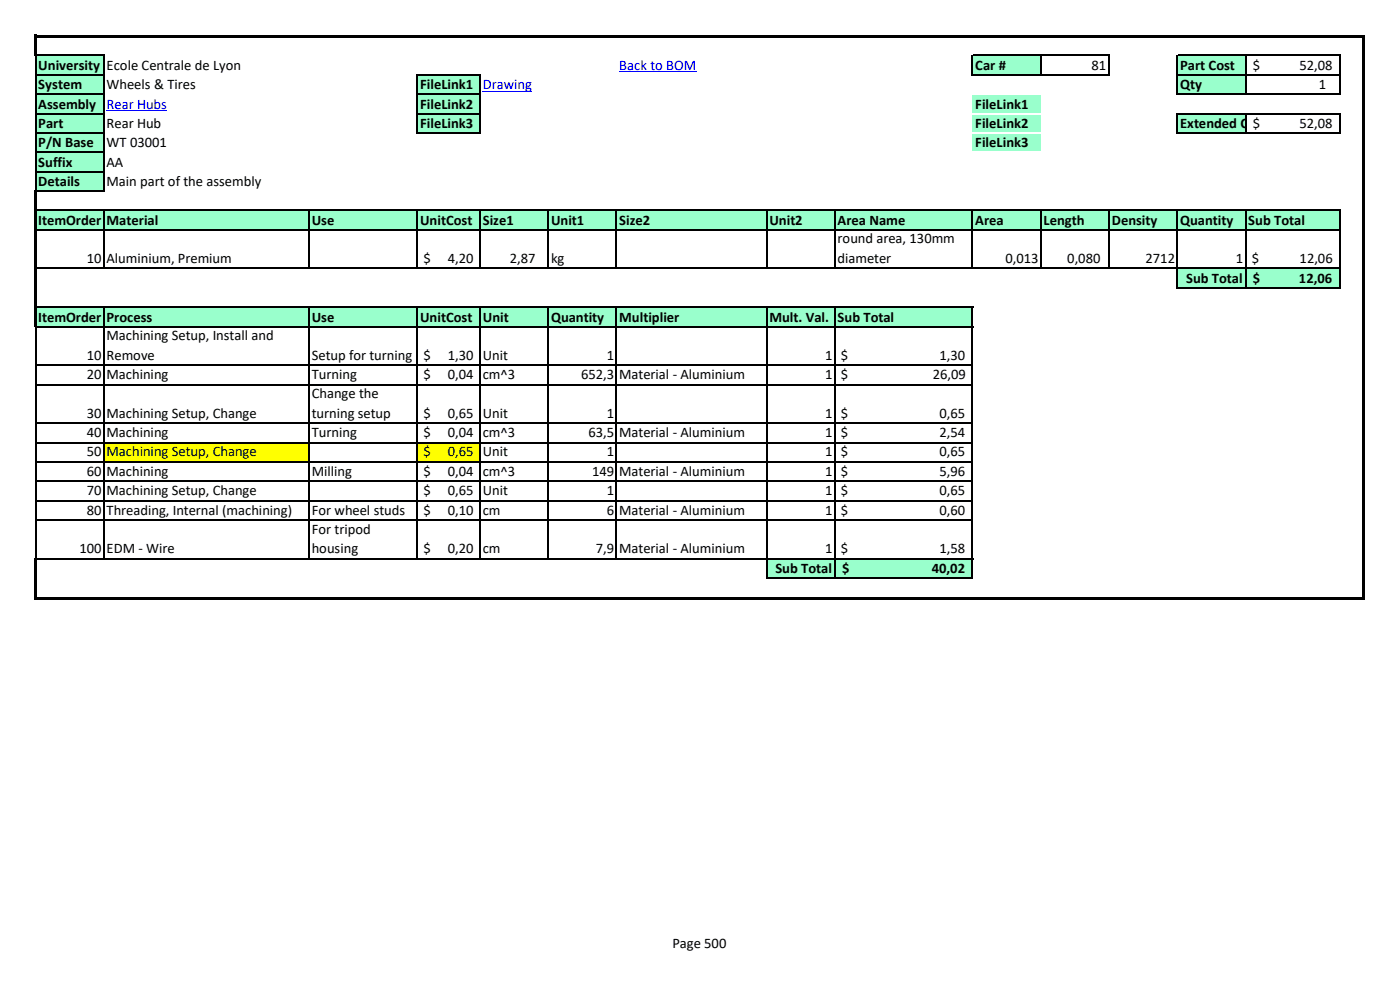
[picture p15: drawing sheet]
<svg xmlns="http://www.w3.org/2000/svg" width="297mm" height="210mm" viewBox="0 0 297 210" stroke-linecap="round" stroke-linejoin="round" font-family="sans-serif">
<defs><g id="words">
<g font-size="3.1">
<text x="8.1" y="14.8">University</text>
<text x="22.6" y="14.8">Ecole Centrale de Lyon</text>
<text x="206.9" y="14.8">Car #</text>
<text x="231.6" y="14.8">81</text>
<text x="250.4" y="14.8">Part Cost</text>
<text x="265.8" y="14.8">$</text>
<text x="275.7" y="14.8">52,08</text>
<text x="8.1" y="18.9">System</text>
<text x="8.1" y="23">Assembly</text>
<text x="22.6" y="18.9">Wheels &amp; Tires</text>
<text x="89.1" y="18.9">FileLink1</text>
<text x="89.1" y="23">FileLink2</text>
<text x="206.9" y="23">FileLink1</text>
<text x="250.4" y="18.9">Qty</text>
<text x="279.8" y="18.9">1</text>
<text x="8.1" y="27.1">Part</text>
<text x="22.6" y="27.1">Rear Hub</text>
<text x="89.1" y="27.1">FileLink3</text>
<text x="206.9" y="27.1">FileLink2</text>
<text x="250.4" y="27.1">Extended Cost</text>
<text x="265.8" y="27.1">$</text>
<text x="275.7" y="27.1">52,08</text>
<text x="8.1" y="31.2">P/N Base</text>
<text x="8.1" y="35.4">Suffix</text>
<text x="22.6" y="31.2">WT 03001</text>
<text x="22.6" y="35.4">AA</text>
<text x="206.9" y="31.2">FileLink3</text>
<text x="8.1" y="39.5">Details</text>
<text x="22.6" y="39.5">Main part of the assembly</text>
<text x="8.1" y="47.7">ItemOrder</text>
<text x="22.6" y="47.7">Material</text>
<text x="66.1" y="47.7">Use</text>
<text x="89.1" y="47.7">UnitCost</text>
<text x="102.4" y="47.7">Size1</text>
<text x="116.9" y="47.7">Unit1</text>
<text x="131.4" y="47.7">Size2</text>
<text x="163.2" y="47.7">Unit2</text>
<text x="177.7" y="47.7">Area Name</text>
<text x="206.9" y="47.7">Area</text>
<text x="221.4" y="47.7">Length</text>
<text x="235.9" y="47.7">Density</text>
<text x="250.4" y="47.7">Quantity</text>
<text x="264.8" y="47.7">Sub Total</text>
<text x="177.7" y="51.7">round area, 130mm</text>
<text x="18.4" y="55.8">10</text>
<text x="22.6" y="55.8">Aluminium, Premium</text>
<text x="89.8" y="55.8">$</text>
<text x="95" y="55.8">4,20</text>
<text x="108.2" y="55.8">2,87</text>
<text x="116.9" y="55.8">kg</text>
<text x="177.7" y="55.8">diameter</text>
<text x="213.3" y="55.8">0,013</text>
<text x="226.4" y="55.8">0,080</text>
<text x="243" y="55.8">2712</text>
<text x="251.6" y="60">Sub Total</text>
<text x="262.2" y="55.8">1</text>
<text x="265.5" y="55.8">$</text>
<text x="265.8" y="60">$</text>
<text x="275.6" y="60">12,06</text>
<text x="275.7" y="55.8">12,06</text>
<text x="8.1" y="68.2">ItemOrder</text>
<text x="22.6" y="68.2">Process</text>
<text x="66.1" y="68.2">Use</text>
<text x="89.1" y="68.2">UnitCost</text>
<text x="102.4" y="68.2">Unit</text>
<text x="116.9" y="68.2">Quantity</text>
<text x="131.4" y="68.2">Multiplier</text>
<text x="163.2" y="68.2">Mult. Val.</text>
<text x="177.7" y="68.2">Sub Total</text>
<text x="18.4" y="76.3">10</text>
<text x="22.6" y="72.2">Machining Setup, Install and</text>
<text x="22.6" y="76.3">Remove</text>
<text x="66.1" y="76.3">Setup for turning</text>
<text x="89.8" y="76.3">$</text>
<text x="95" y="76.3">1,30</text>
<text x="102.4" y="76.3">Unit</text>
<text x="128.8" y="76.3">1</text>
<text x="175.1" y="76.3">1</text>
<text x="178.4" y="76.3">$</text>
<text x="199.3" y="76.3">1,30</text>
<text x="18.4" y="80.4">20</text>
<text x="22.6" y="80.4">Machining</text>
<text x="66.1" y="80.4">Turning</text>
<text x="89.8" y="80.4">$</text>
<text x="95" y="80.4">0,04</text>
<text x="102.4" y="80.4">cm^3</text>
<text x="123.3" y="80.4">652,3</text>
<text x="131.4" y="80.4">Material - Aluminium</text>
<text x="175.1" y="80.4">1</text>
<text x="178.4" y="80.4">$</text>
<text x="197.9" y="80.4">26,09</text>
<text x="18.4" y="88.6">30</text>
<text x="22.6" y="88.6">Machining Setup, Change</text>
<text x="66.1" y="84.5">Change the</text>
<text x="66.1" y="88.6">turning setup</text>
<text x="89.8" y="88.6">$</text>
<text x="95" y="88.6">0,65</text>
<text x="102.4" y="88.6">Unit</text>
<text x="128.8" y="88.6">1</text>
<text x="175.1" y="88.6">1</text>
<text x="178.4" y="88.6">$</text>
<text x="199.3" y="88.6">0,65</text>
<text x="18.4" y="92.7">40</text>
<text x="22.6" y="92.7">Machining</text>
<text x="66.1" y="92.7">Turning</text>
<text x="89.8" y="92.7">$</text>
<text x="95" y="92.7">0,04</text>
<text x="102.4" y="92.7">cm^3</text>
<text x="124.9" y="92.7">63,5</text>
<text x="131.4" y="92.7">Material - Aluminium</text>
<text x="175.1" y="92.7">1</text>
<text x="178.4" y="92.7">$</text>
<text x="199.3" y="92.7">2,54</text>
<text x="18.4" y="96.8">50</text>
<text x="18.4" y="100.9">60</text>
<text x="22.6" y="96.8">Machining Setup, Change</text>
<text x="22.6" y="100.9">Machining</text>
<text x="66.1" y="100.9">Milling</text>
<text x="89.8" y="96.8">$</text>
<text x="89.8" y="100.9">$</text>
<text x="95" y="96.8">0,65</text>
<text x="95" y="100.9">0,04</text>
<text x="102.4" y="96.8">Unit</text>
<text x="102.4" y="100.9">cm^3</text>
<text x="125.6" y="100.9">149</text>
<text x="128.8" y="96.8">1</text>
<text x="131.4" y="100.9">Material - Aluminium</text>
<text x="175.1" y="96.8">1</text>
<text x="175.1" y="100.9">1</text>
<text x="178.4" y="96.8">$</text>
<text x="178.4" y="100.9">$</text>
<text x="199.3" y="96.8">0,65</text>
<text x="199.3" y="100.9">5,96</text>
<text x="18.4" y="105">70</text>
<text x="22.6" y="105">Machining Setup, Change</text>
<text x="89.8" y="105">$</text>
<text x="95" y="105">0,65</text>
<text x="102.4" y="105">Unit</text>
<text x="128.8" y="105">1</text>
<text x="175.1" y="105">1</text>
<text x="178.4" y="105">$</text>
<text x="199.3" y="105">0,65</text>
<text x="18.4" y="109.2">80</text>
<text x="22.6" y="109.2">Threading, Internal (machining)</text>
<text x="66.1" y="109.2">For wheel studs</text>
<text x="66.1" y="113.3">For tripod</text>
<text x="89.8" y="109.2">$</text>
<text x="95" y="109.2">0,10</text>
<text x="102.4" y="109.2">cm</text>
<text x="128.8" y="109.2">6</text>
<text x="131.4" y="109.2">Material - Aluminium</text>
<text x="175.1" y="109.2">1</text>
<text x="178.4" y="109.2">$</text>
<text x="199.3" y="109.2">0,60</text>
<text x="16.8" y="117.4">100</text>
<text x="22.6" y="117.4">EDM - Wire</text>
<text x="66.1" y="117.4">housing</text>
<text x="89.8" y="117.4">$</text>
<text x="95" y="117.4">0,20</text>
<text x="102.4" y="117.4">cm</text>
<text x="126.4" y="117.4">7,9</text>
<text x="131.4" y="117.4">Material - Aluminium</text>
<text x="175.1" y="117.4">1</text>
<text x="178.4" y="117.4">$</text>
<text x="199.3" y="117.4">1,58</text>
<text x="164.5" y="121.6">Sub Total</text>
<text x="178.7" y="121.6">$</text>
<text x="197.7" y="121.6">40,02</text>
<text x="142.6" y="201">Page 500</text>
</g>
<g font-size="3.1" fill="#00f">
<text x="131.4" y="14.8">Back to BOM</text>
<text x="22.6" y="23">Rear Hubs</text>
<text x="102.4" y="18.9">Drawing</text>
</g>
</g></defs>
<g fill="#9fc">
<path d="M7.7 11.8h14.4v4.1h-14.4z" fill-rule="evenodd"/>
<path d="M206.3 11.8h14.5v4.1h-14.5z" fill-rule="evenodd"/>
<path d="M249.8 11.8h14.5v4.1h-14.5z" fill-rule="evenodd"/>
<path d="M7.7 15.9h14.4v4.1h-14.4z" fill-rule="evenodd"/>
<path d="M88.5 15.9h13.4v4.1h-13.4z" fill-rule="evenodd"/>
<path d="M249.8 15.9h14.5v4.1h-14.5z" fill-rule="evenodd"/>
<path d="M7.7 20h14.4v8.2h-14.4z" fill-rule="evenodd"/>
<path d="M88.5 20h13.4v8.2h-13.4z" fill-rule="evenodd"/>
<path d="M206.3 20h14.5v8.2h-14.5z" fill-rule="evenodd"/>
<path d="M249.8 24.1h14.5v4.1h-14.5z" fill-rule="evenodd"/>
<path d="M7.7 28.2h14.4v4.1h-14.4z" fill-rule="evenodd"/>
<path d="M206.3 28.2h14.5v4.1h-14.5z" fill-rule="evenodd"/>
<path d="M7.7 32.3h14.4v8.3h-14.4z" fill-rule="evenodd"/>
<path d="M7.7 44.6h276.6v4.2h-276.6z" fill-rule="evenodd"/>
<path d="M249.8 56.9h34.5v4.2h-34.5z" fill-rule="evenodd"/>
<path d="M7.7 65.2h198.7v4.1h-198.7z" fill-rule="evenodd"/>
</g>
<g fill="#ff0">
<path d="M22 93.9h43.6v4.2h-43.6z" fill-rule="evenodd"/>
<path d="M88.5 93.9h13.4v4.2h-13.4z" fill-rule="evenodd"/>
</g>
<path d="M162.6 118.6h43.8v4.1h-43.8z" fill-rule="evenodd" fill="#9fc"/>
<path d="M102.4 19.4h10.4M131.4 15.3h16.3M22.6 23.5h12.8" fill="none" stroke="#00f" stroke-width=".21"/>
<path d="M7.3 7.4h.5v4.5h-.5z" fill-rule="evenodd" fill="#000"/>
<path d="M7.7 15.9h14.4M7.7 20h14.4M7.8 11.8h14.3M88.7 15.9h13.3M88.7 20h13.3M206.4 11.8h29M206.4 15.9h29" fill="none" stroke="#000" stroke-width=".25"/>
<path d="M206.3 19.9h14.5v.2h-14.5z" fill-rule="evenodd" fill="#fff"/>
<path d="M7.7 24.1h14.4M88.7 24.1h13.3" fill="none" stroke="#000" stroke-width=".25"/>
<path d="M206.3 24h14.5v.2h-14.5z" fill-rule="evenodd" fill="#fff"/>
<path d="M249.8 11.6v8.5M264.2 11.9v8.2M284.2 11.9v8.2M7.7 28.2h14.4M88.7 28.2h13.3" fill="none" stroke="#000" stroke-width=".25"/>
<path d="M206.3 28.1h14.5v.2h-14.5z" fill-rule="evenodd" fill="#fff"/>
<g fill="none" stroke="#000" stroke-width=".25">
<path d="M7.5 11.9v28.5M22 11.9v28.7M88.5 15.7v12.6M101.8 16v12.3M206.3 11.6v4.4M220.8 11.9v4.1M235.3 11.9v4.1M249.9 11.8h34.5M249.9 15.9h34.5M249.9 20h34.5M7.7 32.3h14.4M249.8 24v4.3"/>
<path d="M249.9 24.1h34.5M249.9 28.2h34.5M264.2 24.2v4.1M284.2 24.2v4.1M22 44.8v12.3M65.5 44.8v12.3M88.5 44.8v12.3M101.8 44.8v12.3M116.3 44.8v12.3M130.8 44.8v12.3M162.6 44.8v12.3M177.1 44.8v12.3"/>
<path d="M206.3 44.8v12.3M220.8 44.8v12.3M235.3 44.8v12.3M249.8 44.8v16.4M264.2 44.8v16.4M284.2 44.8v16.4M7.5 69.4v49M22 65.3v53.4M65.5 65.3v53.4M88.5 65.3v53.4M101.8 65.3v53.4M116.3 65.3v53.4"/>
<path d="M130.8 65.3v53.4M162.6 65.3v57.5M177.1 65.3v57.5M206.3 65.3v57.5"/>
</g>
<g fill="#000">
<path d="M7.8 7.4h281.7v.6h-281.7z" fill-rule="evenodd"/>
<path d="M7.3 40.4h.5v29h-.5z" fill-rule="evenodd"/>
<path d="M7.3 118.4h.5v8.8h-.5z" fill-rule="evenodd"/>
<path d="M288.9 8h.6v119.2h-.6z" fill-rule="evenodd"/>
</g>
<path d="M206.3 32.2h14.5v.2h-14.5z" fill-rule="evenodd" fill="#fff"/>
<g fill="none" stroke="#000" stroke-width=".25">
<path d="M7.7 36.4h14.4M7.8 40.5h14.3M7.8 44.6h276.6M7.8 48.7h276.6M7.8 56.9h276.6M7.7 77.5h198.7M7.8 69.3h198.6M249.9 61.1h34.5M7.7 81.6h198.7M7.7 89.8h198.7M7.7 93.9h198.7M7.7 98h198.7"/>
<path d="M7.7 102.1h198.7M7.7 106.2h198.7M7.7 110.3h198.7M7.8 118.6h198.6M162.8 122.7h43.6"/>
</g>
<path d="M7.8 65.2h198.6" fill="none" stroke="#000" stroke-width=".26"/>
<path d="M7.8 126.7h281.7v.5h-281.7z" fill-rule="evenodd" fill="#000"/>
<use href="#words"/>
</svg>
